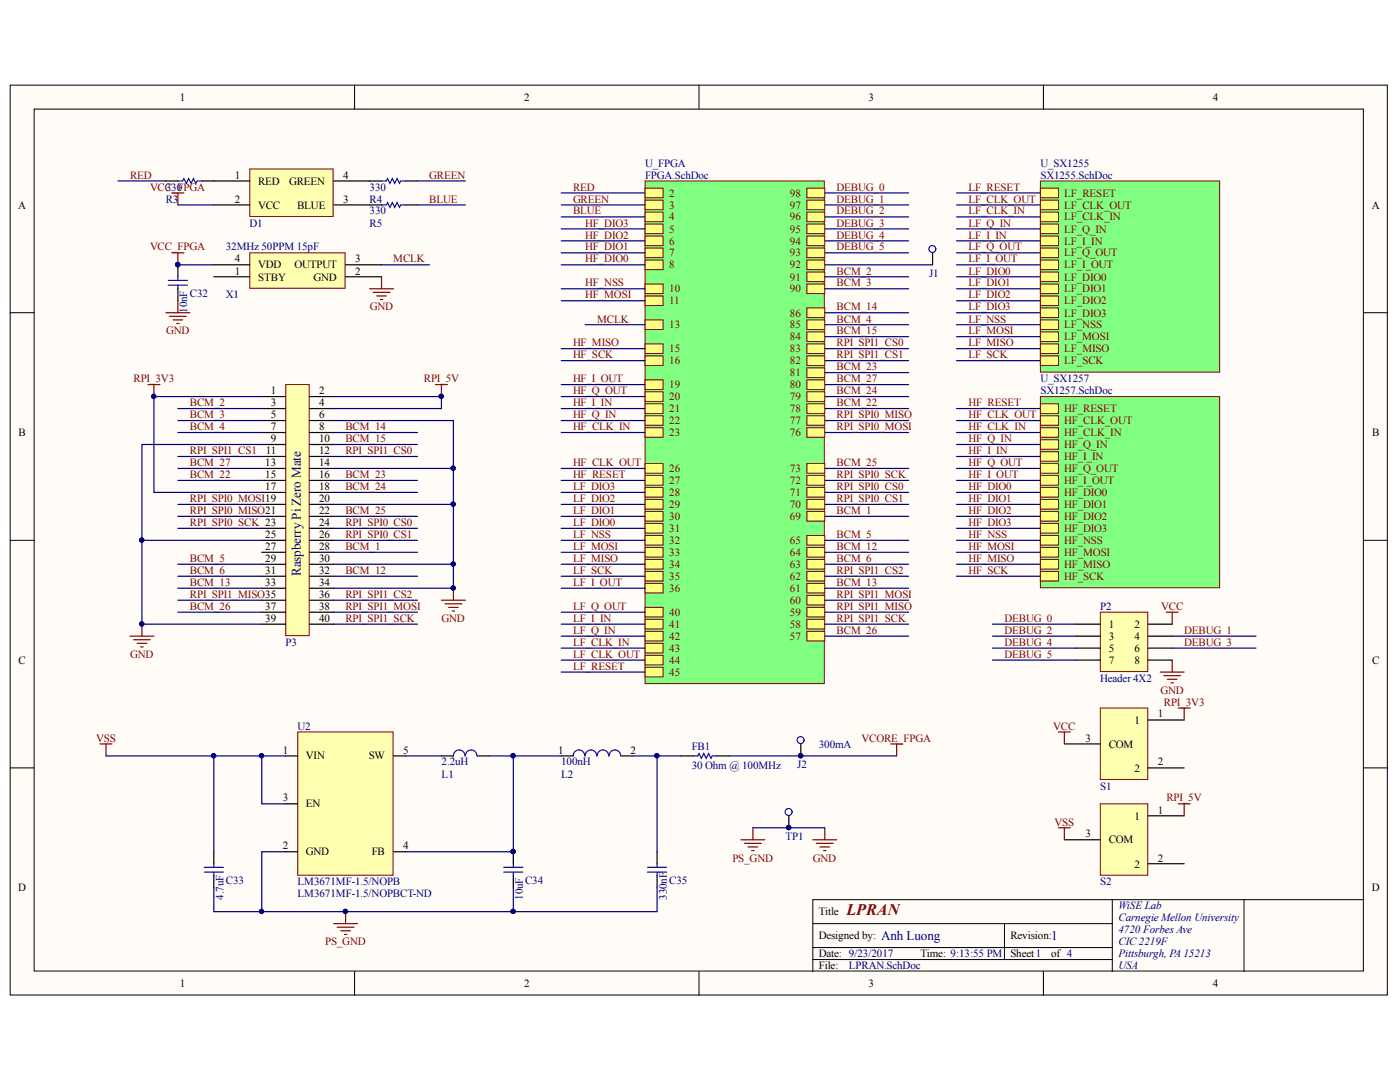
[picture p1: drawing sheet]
<svg xmlns="http://www.w3.org/2000/svg" width="279mm" height="216mm" viewBox="0 0 279 216" stroke-linecap="round" stroke-linejoin="round" font-family="sans-serif">
<defs><g id="words">
<text font-size="3.2" fill="#800000" x="168.9" y="182.7">LPRAN</text>
<g font-size="2.6" fill="#000080">
<text x="60.1" y="115" transform="rotate(-90 60.1 115)">Raspberry Pi Zero Mate</text>
<text x="175.8" y="187.6">Anh Luong</text>
<text x="209.8" y="187.6">1</text>
</g>
<g font-size="2.2">
<text x="35.9" y="20.1">1</text>
<text x="104.6" y="20.1">2</text>
<text x="173.3" y="20.1">3</text>
<text x="242.1" y="20.1">4</text>
<text x="46.9" y="35.7">1</text>
<text x="68.5" y="35.7">4</text>
<text x="3.6" y="41.6">A</text>
<text x="46.9" y="40.4">2</text>
<text x="51.5" y="36.9">RED</text>
<text x="51.5" y="41.6">VCC</text>
<text x="57.7" y="36.9">GREEN</text>
<text x="59.3" y="41.6">BLUE</text>
<text x="68.5" y="40.4">3</text>
<text x="273.8" y="41.6">A</text>
<text x="46.9" y="52.3">4</text>
<text x="51.5" y="53.5">VDD</text>
<text x="58.8" y="53.5">OUTPUT</text>
<text x="70.9" y="52.3">3</text>
<text x="46.9" y="54.8">1</text>
<text x="51.5" y="56">STBY</text>
<text x="62.6" y="56">GND</text>
<text x="70.9" y="54.8">2</text>
<text x="54" y="78.6">1</text>
<text x="54" y="81.1">3</text>
<text x="54" y="83.5">5</text>
<text x="63.7" y="78.6">2</text>
<text x="63.7" y="81.1">4</text>
<text x="63.7" y="83.5">6</text>
<text x="3.7" y="87">B</text>
<text x="54" y="85.8">7</text>
<text x="54" y="88.2">9</text>
<text x="63.7" y="85.8">8</text>
<text x="63.7" y="88.2">10</text>
<text x="273.9" y="87">B</text>
<text x="52.9" y="93">13</text>
<text x="52.9" y="95.4">15</text>
<text x="53" y="90.7">11</text>
<text x="63.7" y="90.7">12</text>
<text x="63.7" y="93">14</text>
<text x="63.7" y="95.4">16</text>
<text x="52.9" y="97.8">17</text>
<text x="63.7" y="97.8">18</text>
<text x="63.7" y="100.2">20</text>
<text x="52.9" y="107.3">25</text>
<text x="63.7" y="102.6">22</text>
<text x="63.7" y="104.9">24</text>
<text x="63.7" y="107.3">26</text>
<text x="52.9" y="109.8">27</text>
<text x="52.9" y="112.1">29</text>
<text x="63.7" y="109.8">28</text>
<text x="63.7" y="112.1">30</text>
<text x="52.9" y="114.5">31</text>
<text x="52.9" y="116.9">33</text>
<text x="63.7" y="114.5">32</text>
<text x="63.7" y="116.9">34</text>
<text x="63.7" y="119.3">36</text>
<text x="52.9" y="121.7">37</text>
<text x="52.9" y="124.1">39</text>
<text x="63.7" y="121.7">38</text>
<text x="63.7" y="124.1">40</text>
<text x="221.3" y="125.2">1</text>
<text x="226.4" y="125.2">2</text>
<text x="221.3" y="127.7">3</text>
<text x="221.3" y="130.1">5</text>
<text x="226.4" y="127.7">4</text>
<text x="226.4" y="130.1">6</text>
<text x="3.7" y="132.4">C</text>
<text x="221.3" y="132.4">7</text>
<text x="226.4" y="132.4">8</text>
<text x="273.9" y="132.4">C</text>
<text x="231.1" y="143.2">1</text>
<text x="216.6" y="148">3</text>
<text x="221.3" y="149.2">COM</text>
<text x="226.4" y="144.4">1</text>
<text x="56.4" y="150.4">1</text>
<text x="61.1" y="151.5">VIN</text>
<text x="73.6" y="151.5">SW</text>
<text x="80.4" y="150.4">5</text>
<text x="111.4" y="150.4">1</text>
<text x="125.9" y="150.4">2</text>
<text x="226.4" y="154">2</text>
<text x="231.1" y="152.7">2</text>
<text x="56.4" y="159.9">3</text>
<text x="61.1" y="161.1">EN</text>
<text x="216.6" y="167.1">3</text>
<text x="226.4" y="163.5">1</text>
<text x="231.1" y="162.4">1</text>
<text x="56.4" y="169.5">2</text>
<text x="61.1" y="170.6">GND</text>
<text x="74.2" y="170.6">FB</text>
<text x="80.4" y="169.5">4</text>
<text x="221.3" y="168.3">COM</text>
<text x="226.4" y="173.1">2</text>
<text x="231.1" y="171.9">2</text>
<text x="3.6" y="177.8">D</text>
<text x="273.8" y="177.8">D</text>
<text x="163.4" y="182.7">Title</text>
<text x="163.4" y="187.4">Designed by:</text>
<text x="163.4" y="191">Date: 9/23/2017</text>
<text x="183.7" y="191">Time: 9:13:55 PM</text>
<text x="201.6" y="187.4">Revision:</text>
<text x="201.6" y="191">Sheet1</text>
<text x="209.8" y="191">of 4</text>
<text x="35.9" y="196.9">1</text>
<text x="104.6" y="196.9">2</text>
<text x="163.4" y="193.4">File:</text>
<text x="173.3" y="196.9">3</text>
<text x="242.1" y="196.9">4</text>
</g>
<g font-size="2.2" fill="#800000">
<text x="26" y="35.7">RED</text>
<text x="85.7" y="35.7">GREEN</text>
<text x="29.9" y="38.1">VCC_FPGA</text>
<text x="85.7" y="40.4">BLUE</text>
<text x="114.4" y="40.4">GREEN</text>
<text x="114.4" y="38.1">RED</text>
<text x="133.6" y="39.2">2</text>
<text x="133.6" y="41.6">3</text>
<text x="157.7" y="39.2">98</text>
<text x="157.7" y="41.6">97</text>
<text x="167" y="38.1">DEBUG_0</text>
<text x="167" y="40.4">DEBUG_1</text>
<text x="193.3" y="38.1">LF_RESET</text>
<text x="193.3" y="40.4">LF_CLK_OUT</text>
<text x="212.4" y="39.2">LF_RESET</text>
<text x="212.4" y="41.6">LF_CLK_OUT</text>
<text x="114.4" y="42.8">BLUE</text>
<text x="116.8" y="47.6">HF_DIO2</text>
<text x="116.8" y="45.2">HF_DIO3</text>
<text x="133.6" y="44">4</text>
<text x="133.6" y="46.4">5</text>
<text x="157.7" y="44">96</text>
<text x="157.7" y="46.4">95</text>
<text x="167" y="42.8">DEBUG_2</text>
<text x="167" y="47.6">DEBUG_4</text>
<text x="167" y="45.2">DEBUG_3</text>
<text x="193.3" y="47.6">LF_I_IN</text>
<text x="193.3" y="45.2">LF_Q_IN</text>
<text x="193.3" y="42.8">LF_CLK_IN</text>
<text x="212.4" y="44">LF_CLK_IN</text>
<text x="212.4" y="46.4">LF_Q_IN</text>
<text x="29.9" y="50">VCC_FPGA</text>
<text x="78.5" y="52.3">MCLK</text>
<text x="116.8" y="50">HF_DIO1</text>
<text x="116.8" y="52.3">HF_DIO0</text>
<text x="133.6" y="48.8">6</text>
<text x="133.6" y="53.5">8</text>
<text x="133.6" y="51.2">7</text>
<text x="157.7" y="48.8">94</text>
<text x="157.7" y="51.2">93</text>
<text x="157.7" y="53.5">92</text>
<text x="167" y="50">DEBUG_5</text>
<text x="193.3" y="52.3">LF_I_OUT</text>
<text x="193.3" y="50">LF_Q_OUT</text>
<text x="212.4" y="48.8">LF_I_IN</text>
<text x="212.4" y="51.2">LF_Q_OUT</text>
<text x="212.4" y="53.5">LF_I_OUT</text>
<text x="116.8" y="57.2">HF_NSS</text>
<text x="116.8" y="59.5">HF_MOSI</text>
<text x="133.6" y="58.3">10</text>
<text x="157.7" y="56">91</text>
<text x="157.7" y="58.3">90</text>
<text x="167" y="54.8">BCM_2</text>
<text x="167" y="57.2">BCM_3</text>
<text x="193.3" y="54.8">LF_DIO0</text>
<text x="193.3" y="57.2">LF_DIO1</text>
<text x="193.3" y="59.5">LF_DIO2</text>
<text x="212.4" y="56">LF_DIO0</text>
<text x="212.4" y="58.3">LF_DIO1</text>
<text x="73.8" y="61.9">GND</text>
<text x="119.2" y="64.4">MCLK</text>
<text x="133.6" y="60.7">11</text>
<text x="133.6" y="65.5">13</text>
<text x="157.7" y="63.2">86</text>
<text x="157.7" y="65.5">85</text>
<text x="167" y="61.9">BCM_14</text>
<text x="167" y="64.4">BCM_4</text>
<text x="193.3" y="61.9">LF_DIO3</text>
<text x="193.3" y="64.4">LF_NSS</text>
<text x="212.4" y="60.7">LF_DIO2</text>
<text x="212.4" y="63.2">LF_DIO3</text>
<text x="212.4" y="65.5">LF_NSS</text>
<text x="33.2" y="66.7">GND</text>
<text x="114.4" y="69.1">HF_MISO</text>
<text x="114.4" y="71.5">HF_SCK</text>
<text x="133.6" y="70.3">15</text>
<text x="157.7" y="67.9">84</text>
<text x="157.7" y="70.3">83</text>
<text x="167" y="71.5">RPI_SPI1_CS1</text>
<text x="167" y="69.1">RPI_SPI1_CS0</text>
<text x="167" y="66.7">BCM_15</text>
<text x="193.3" y="69.1">LF_MISO</text>
<text x="193.3" y="71.5">LF_SCK</text>
<text x="193.3" y="66.7">LF_MOSI</text>
<text x="212.4" y="67.9">LF_MOSI</text>
<text x="212.4" y="70.3">LF_MISO</text>
<text x="26.6" y="76.3">RPI_3V3</text>
<text x="84.6" y="76.3">RPI_5V</text>
<text x="114.4" y="76.3">HF_I_OUT</text>
<text x="133.6" y="77.5">19</text>
<text x="133.6" y="72.7">16</text>
<text x="157.7" y="75.1">81</text>
<text x="157.7" y="77.5">80</text>
<text x="157.7" y="72.7">82</text>
<text x="167" y="76.3">BCM_27</text>
<text x="167" y="73.9">BCM_23</text>
<text x="212.4" y="72.7">LF_SCK</text>
<text x="37.9" y="81.1">BCM_2</text>
<text x="37.9" y="83.5">BCM_3</text>
<text x="114.4" y="78.6">HF_Q_OUT</text>
<text x="114.4" y="81.1">HF_I_IN</text>
<text x="114.4" y="83.5">HF_Q_IN</text>
<text x="133.6" y="79.8">20</text>
<text x="133.6" y="82.3">21</text>
<text x="157.7" y="79.8">79</text>
<text x="157.7" y="82.3">78</text>
<text x="167" y="81.1">BCM_22</text>
<text x="167" y="78.6">BCM_24</text>
<text x="167" y="83.5">RPI_SPI0_MISO</text>
<text x="193.3" y="81.1">HF_RESET</text>
<text x="193.3" y="83.5">HF_CLK_OUT</text>
<text x="212.4" y="82.3">HF_RESET</text>
<text x="37.9" y="85.8">BCM_4</text>
<text x="68.9" y="85.8">BCM_14</text>
<text x="68.9" y="88.2">BCM_15</text>
<text x="114.4" y="85.8">HF_CLK_IN</text>
<text x="133.6" y="84.6">22</text>
<text x="133.6" y="87">23</text>
<text x="157.7" y="84.6">77</text>
<text x="157.7" y="87">76</text>
<text x="167" y="85.8">RPI_SPI0_MOSI</text>
<text x="193.3" y="88.2">HF_Q_IN</text>
<text x="193.3" y="85.8">HF_CLK_IN</text>
<text x="212.4" y="84.6">HF_CLK_OUT</text>
<text x="212.4" y="87">HF_CLK_IN</text>
<text x="212.4" y="89.4">HF_Q_IN</text>
<text x="37.9" y="90.7">RPI_SPI1_CS1</text>
<text x="37.9" y="93">BCM_27</text>
<text x="37.9" y="95.4">BCM_22</text>
<text x="68.9" y="90.7">RPI_SPI1_CS0</text>
<text x="68.9" y="95.4">BCM_23</text>
<text x="114.4" y="93">HF_CLK_OUT</text>
<text x="114.4" y="95.4">HF_RESET</text>
<text x="133.6" y="94.2">26</text>
<text x="157.7" y="94.2">73</text>
<text x="167" y="93">BCM_25</text>
<text x="167" y="95.4">RPI_SPI0_SCK</text>
<text x="193.3" y="95.4">HF_I_OUT</text>
<text x="193.3" y="93">HF_Q_OUT</text>
<text x="193.3" y="90.7">HF_I_IN</text>
<text x="212.4" y="91.8">HF_I_IN</text>
<text x="212.4" y="94.2">HF_Q_OUT</text>
<text x="37.9" y="100.2">RPI_SPI0_MOSI19</text>
<text x="68.9" y="97.8">BCM_24</text>
<text x="114.4" y="97.8">LF_DIO3</text>
<text x="114.4" y="100.2">LF_DIO2</text>
<text x="133.6" y="101.4">29</text>
<text x="133.6" y="99">28</text>
<text x="133.6" y="96.6">27</text>
<text x="157.7" y="101.4">70</text>
<text x="157.7" y="99">71</text>
<text x="157.7" y="96.6">72</text>
<text x="167" y="100.2">RPI_SPI0_CS1</text>
<text x="167" y="97.8">RPI_SPI0_CS0</text>
<text x="193.3" y="97.8">HF_DIO0</text>
<text x="193.3" y="100.2">HF_DIO1</text>
<text x="212.4" y="96.6">HF_I_OUT</text>
<text x="212.4" y="99">HF_DIO0</text>
<text x="212.4" y="101.4">HF_DIO1</text>
<text x="37.9" y="102.6">RPI_SPI0_MISO21</text>
<text x="37.9" y="104.9">RPI_SPI0_SCK 23</text>
<text x="68.9" y="104.9">RPI_SPI0_CS0</text>
<text x="68.9" y="107.3">RPI_SPI0_CS1</text>
<text x="68.9" y="102.6">BCM_25</text>
<text x="114.4" y="107.3">LF_NSS</text>
<text x="114.4" y="104.9">LF_DIO0</text>
<text x="114.4" y="102.6">LF_DIO1</text>
<text x="133.6" y="106.1">31</text>
<text x="133.6" y="103.8">30</text>
<text x="157.7" y="103.8">69</text>
<text x="167" y="107.3">BCM_5</text>
<text x="167" y="102.6">BCM_1</text>
<text x="193.3" y="102.6">HF_DIO2</text>
<text x="193.3" y="104.9">HF_DIO3</text>
<text x="193.3" y="107.3">HF_NSS</text>
<text x="212.4" y="103.8">HF_DIO2</text>
<text x="212.4" y="106.1">HF_DIO3</text>
<text x="37.9" y="112.1">BCM_5</text>
<text x="68.9" y="109.8">BCM_1</text>
<text x="114.4" y="109.8">LF_MOSI</text>
<text x="114.4" y="112.1">LF_MISO</text>
<text x="133.6" y="113.3">34</text>
<text x="133.6" y="110.9">33</text>
<text x="133.6" y="108.6">32</text>
<text x="157.7" y="113.3">63</text>
<text x="157.7" y="110.9">64</text>
<text x="157.7" y="108.6">65</text>
<text x="167" y="112.1">BCM_6</text>
<text x="167" y="109.8">BCM_12</text>
<text x="193.3" y="112.1">HF_MISO</text>
<text x="193.3" y="109.8">HF_MOSI</text>
<text x="212.4" y="108.6">HF_NSS</text>
<text x="212.4" y="110.9">HF_MOSI</text>
<text x="212.4" y="113.3">HF_MISO</text>
<text x="37.9" y="119.3">RPI_SPI1_MISO35</text>
<text x="37.9" y="114.5">BCM_6</text>
<text x="37.9" y="116.9">BCM_13</text>
<text x="68.9" y="119.3">RPI_SPI1_CS2</text>
<text x="68.9" y="114.5">BCM_12</text>
<text x="114.4" y="116.9">LF_I_OUT</text>
<text x="114.4" y="114.5">LF_SCK</text>
<text x="133.6" y="118.1">36</text>
<text x="133.6" y="115.7">35</text>
<text x="157.7" y="118.1">61</text>
<text x="157.7" y="115.7">62</text>
<text x="167" y="116.9">BCM_13</text>
<text x="167" y="114.5">RPI_SPI1_CS2</text>
<text x="167" y="119.3">RPI_SPI1_MOSI</text>
<text x="193.3" y="114.5">HF_SCK</text>
<text x="212.4" y="115.7">HF_SCK</text>
<text x="37.9" y="121.7">BCM_26</text>
<text x="68.9" y="121.7">RPI_SPI1_MOSI</text>
<text x="68.9" y="124.1">RPI_SPI1_SCK</text>
<text x="88.1" y="124.1">GND</text>
<text x="114.4" y="121.7">LF_Q_OUT</text>
<text x="114.4" y="124.1">LF_I_IN</text>
<text x="133.6" y="125.2">41</text>
<text x="133.6" y="122.9">40</text>
<text x="157.7" y="125.2">58</text>
<text x="157.7" y="122.9">59</text>
<text x="157.7" y="120.5">60</text>
<text x="167" y="124.1">RPI_SPI1_SCK</text>
<text x="167" y="121.7">RPI_SPI1_MISO</text>
<text x="200.5" y="124.1">DEBUG_0</text>
<text x="231.8" y="121.7">VCC</text>
<text x="26" y="131.2">GND</text>
<text x="114.4" y="126.5">LF_Q_IN</text>
<text x="114.4" y="131.2">LF_CLK_OUT</text>
<text x="114.4" y="128.9">LF_CLK_IN</text>
<text x="133.6" y="130.1">43</text>
<text x="133.6" y="127.7">42</text>
<text x="157.7" y="127.7">57</text>
<text x="167" y="126.5">BCM_26</text>
<text x="200.5" y="131.2">DEBUG_5</text>
<text x="200.5" y="128.9">DEBUG_4</text>
<text x="200.5" y="126.5">DEBUG_2</text>
<text x="236.3" y="128.9">DEBUG_3</text>
<text x="236.3" y="126.5">DEBUG_1</text>
<text x="114.4" y="133.6">LF_RESET</text>
<text x="133.6" y="134.8">45</text>
<text x="133.6" y="132.4">44</text>
<text x="231.6" y="138.4">GND</text>
<text x="232.3" y="140.8">RPI_3V3</text>
<text x="19.2" y="148">VSS</text>
<text x="172" y="148">VCORE_FPGA</text>
<text x="210.2" y="145.6">VCC</text>
<text x="232.8" y="159.9">RPI_5V</text>
<text x="210.4" y="164.7">VSS</text>
<text x="146.2" y="171.9">PS_GND</text>
<text x="162.2" y="171.9">GND</text>
<text x="64.9" y="188.6">PS_GND</text>
</g>
<g font-size="2.2" fill="#000080">
<text x="128.7" y="33.2">U_FPGA</text>
<text x="128.7" y="35.7">FPGA.SchDoc</text>
<text x="207.6" y="33.2">U_SX1255</text>
<text x="207.6" y="35.7">SX1255.SchDoc</text>
<text x="33.1" y="38.1">330</text>
<text x="33.1" y="40.4">R3</text>
<text x="73.8" y="38.1">330</text>
<text x="73.8" y="40.4">R4</text>
<text x="49.8" y="45.2">D1</text>
<text x="73.8" y="42.8">330</text>
<text x="73.8" y="45.2">R5</text>
<text x="45.1" y="50">32MHz 50PPM 15pF</text>
<text x="37.9" y="59.3">C32</text>
<text x="45.1" y="59.5">X1</text>
<text x="185.4" y="55.2">J1</text>
<text x="37.4" y="62.4" transform="rotate(-90 37.4 62.4)">10nF</text>
<text x="207.6" y="76.3">U_SX1257</text>
<text x="207.6" y="78.6">SX1257.SchDoc</text>
<text x="219.6" y="121.7">P2</text>
<text x="57" y="128.9">P3</text>
<text x="219.6" y="136.1">Header 4X2</text>
<text x="59.4" y="145.6">U2</text>
<text x="138" y="149.7">FB1</text>
<text x="163.4" y="149.2">300mA</text>
<text x="88.1" y="152.7">2.2uH</text>
<text x="88.1" y="155.2">L1</text>
<text x="112" y="152.7">100nH</text>
<text x="112" y="155.2">L2</text>
<text x="138" y="153.5">30 Ohm @ 100MHz</text>
<text x="159.1" y="153.2">J2</text>
<text x="219.6" y="157.5">S1</text>
<text x="156.7" y="167.6">TP1</text>
<text x="44.6" y="179.5" transform="rotate(-90 44.6 179.5)">4.7uF</text>
<text x="45.1" y="176.4">C33</text>
<text x="59.4" y="179">LM3671MF-1.5/NOPBCT-ND</text>
<text x="59.4" y="176.7">LM3671MF-1.5/NOPB</text>
<text x="104.4" y="179.5" transform="rotate(-90 104.4 179.5)">10uF</text>
<text x="104.8" y="176.4">C34</text>
<text x="133" y="179.5" transform="rotate(-90 133 179.5)">330nF</text>
<text x="133.6" y="176.4">C35</text>
<text x="219.6" y="176.7">S2</text>
<text x="223.2" y="181.5">WiSE Lab</text>
<text x="223.2" y="183.8">Carnegie Mellon University</text>
<text x="223.2" y="186.2">4720 Forbes Ave</text>
<text x="223.2" y="188.6">CIC 2219F</text>
<text x="223.2" y="191">Pittsburgh, PA15213</text>
<text x="169.4" y="193.4">LPRAN.SchDoc</text>
<text x="223.2" y="193.4">USA</text>
</g>
</g></defs>
<g fill="#fffcf8" stroke="#000" stroke-width=".2">
<path d="M2 17h274.9v181.5h-274.9z"/>
<path d="M6.8 21.8h265.3v172h-265.3z"/>
</g>
<g fill="none" stroke="#000" stroke-width=".2">
<path d="M70.8 17v4.8M139.5 17v4.8M208.2 17v4.8M2 62.4h4.8M272.2 62.4h4.8M2 107.8h4.8M272.2 107.8h4.8M2 153.2h4.8M272.2 153.2h4.8M222 179.5v14.4M248.3 179.5h-86.1v14.4M272.2 179.5h-23.9v14.4"/>
<path d="M70.8 193.9v4.7M139.5 193.9v4.7M162.2 184.3h59.8M162.2 191.5h59.8M162.2 189.1h59.8M200.5 184.3v7.2M208.2 193.9v4.7"/>
</g>
<g fill="none" stroke="#00f" stroke-width=".24">
<path d="M92.8 150.8a1.15 1.15 0 0 0-1.2-1.2 1.15 1.15 0 0 0-1.1 1.2M95.2 150.8a1.15 1.15 0 0 0-1.2-1.2 1.15 1.15 0 0 0-1.1 1.2M138.3 150.8h1l.2-.4 .5 .9 .5-.9 .4 .9 .5-.9 .5 .9 .2-.5h1M40.8 173.1h3.8M40.8 174h3.8M42.7 172.3v.8M42.7 174v.7M100.5 173.1h3.9M100.5 174h3.9M102.4 172.3v.8M102.4 174v.7M129.2 173.1h3.8"/>
<path d="M129.2 174h3.8M131.1 172.3v.8M131.1 174v.7"/>
<circle cx="159.8" cy="147.7" r=".69"/>
</g>
<path d="M88.1 150.8h2.4M95.3 150.8h2.4M135.9 150.8h2.4M143.1 150.8h2.4M159.8 148.4v2.4M42.7 170v2.3M42.7 174.7v2.4M102.4 170v2.3M102.4 174.7v2.4M131.1 170v2.3M131.1 174.7v2.4" fill="none" stroke="#000" stroke-width=".24"/>
<path d="M66.6 184.3h4.8M67.3 185h3.3M68 185.7h1.9M68.7 186.4h.5M69 181.9v2.4" fill="none" stroke="#800000" stroke-width=".24"/>
<g fill="#000080" stroke="#000080" stroke-width=".2">
<circle cx="68.9" cy="181.9" r=".43"/>
<circle cx="102.4" cy="169.9" r=".43"/>
<circle cx="159.8" cy="150.8" r=".43"/>
</g>
<path d="M57 76.7h4.7v50.1h-4.7z" fill="#ffffb0" stroke="#800000" stroke-width=".2"/>
<g fill="none" stroke="#000" stroke-width=".24">
<path d="M52.2 79.1h4.8M61.8 79.1h4.8M52.2 81.5h4.8M52.2 83.9h4.8M52.2 86.3h4.8M52.2 88.7h4.8M52.2 91.1h4.8M52.2 93.5h4.8M52.2 95.9h4.8M52.2 98.3h4.8M61.8 81.5h4.8M61.8 83.9h4.8"/>
<path d="M61.8 86.3h4.8M61.8 88.7h4.8M61.8 91.1h4.8M61.8 93.5h4.8M61.8 95.9h4.8M61.8 98.3h4.8M52.2 100.6h4.8M52.2 103h4.8M52.2 105.4h4.8M52.2 107.8h4.8M52.2 110.2h4.8M52.2 112.6h4.8"/>
<path d="M52.2 115h4.8M52.2 117.4h4.8M52.2 119.8h4.8M61.8 100.6h4.8M61.8 103h4.8M61.8 105.4h4.8M61.8 107.8h4.8M61.8 110.2h4.8M61.8 112.6h4.8M61.8 115h4.8M61.8 117.4h4.8M61.8 119.8h4.8"/>
<path d="M52.2 122.2h4.8M52.2 124.5h4.8M61.8 122.2h4.8M61.8 124.5h4.8"/>
</g>
<path d="M177.8 148.4h2.3M178.9 148.4v2.4" fill="none" stroke="#800000" stroke-width=".24"/>
<path d="M59.4 146.1h19v28.5h-19z" fill="#ffffb0" stroke="#800000" stroke-width=".2"/>
<path d="M57 150.8h2.4M78.5 150.8h2.4M57 170h2.4M57 160.4h2.4M78.5 170h2.4" fill="none" stroke="#000" stroke-width=".24"/>
<path d="M128.7 36.1h35.8v100.3h-35.8z" fill="#80ff80" stroke="#800000" stroke-width=".2"/>
<path d="M161 37.5h3.6v2h-3.6z" fill-rule="evenodd" fill="#ffff80"/>
<path d="M161 37.5h3.6v2h-3.6z" fill="none" stroke="#800000" stroke-width=".2"/>
<path d="M161 39.9h3.6v1.9h-3.6z" fill-rule="evenodd" fill="#ffff80"/>
<path d="M161 39.9h3.6v1.9h-3.6z" fill="none" stroke="#800000" stroke-width=".2"/>
<path d="M161 42.3h3.6v1.9h-3.6z" fill-rule="evenodd" fill="#ffff80"/>
<path d="M161 42.3h3.6v1.9h-3.6z" fill="none" stroke="#800000" stroke-width=".2"/>
<path d="M161 44.7h3.6v1.9h-3.6z" fill-rule="evenodd" fill="#ffff80"/>
<path d="M161 44.7h3.6v1.9h-3.6z" fill="none" stroke="#800000" stroke-width=".2"/>
<path d="M161 47.1h3.6v1.9h-3.6z" fill-rule="evenodd" fill="#ffff80"/>
<path d="M161 47.1h3.6v1.9h-3.6z" fill="none" stroke="#800000" stroke-width=".2"/>
<path d="M161 49.5h3.6v1.9h-3.6z" fill-rule="evenodd" fill="#ffff80"/>
<path d="M161 49.5h3.6v1.9h-3.6z" fill="none" stroke="#800000" stroke-width=".2"/>
<path d="M161 51.9h3.6v1.9h-3.6z" fill-rule="evenodd" fill="#ffff80"/>
<path d="M161 51.9h3.6v1.9h-3.6z" fill="none" stroke="#800000" stroke-width=".2"/>
<path d="M161 54.3h3.6v1.9h-3.6z" fill-rule="evenodd" fill="#ffff80"/>
<path d="M161 54.3h3.6v1.9h-3.6z" fill="none" stroke="#800000" stroke-width=".2"/>
<path d="M161 56.7h3.6v1.9h-3.6z" fill-rule="evenodd" fill="#ffff80"/>
<path d="M161 56.7h3.6v1.9h-3.6z" fill="none" stroke="#800000" stroke-width=".2"/>
<path d="M161 61.4h3.6v2h-3.6z" fill-rule="evenodd" fill="#ffff80"/>
<path d="M161 61.4h3.6v2h-3.6z" fill="none" stroke="#800000" stroke-width=".2"/>
<path d="M161 63.8h3.6v1.9h-3.6z" fill-rule="evenodd" fill="#ffff80"/>
<path d="M161 63.8h3.6v1.9h-3.6z" fill="none" stroke="#800000" stroke-width=".2"/>
<path d="M161 66.2h3.6v1.9h-3.6z" fill-rule="evenodd" fill="#ffff80"/>
<path d="M161 66.2h3.6v1.9h-3.6z" fill="none" stroke="#800000" stroke-width=".2"/>
<path d="M161 68.6h3.6v1.9h-3.6z" fill-rule="evenodd" fill="#ffff80"/>
<path d="M161 68.6h3.6v1.9h-3.6z" fill="none" stroke="#800000" stroke-width=".2"/>
<path d="M128.7 133.1h3.6v2h-3.6z" fill-rule="evenodd" fill="#ffff80"/>
<path d="M128.7 133.1h3.6v2h-3.6z" fill="none" stroke="#800000" stroke-width=".2"/>
<path d="M128.7 130.8h3.6v1.9h-3.6z" fill-rule="evenodd" fill="#ffff80"/>
<path d="M128.7 130.8h3.6v1.9h-3.6z" fill="none" stroke="#800000" stroke-width=".2"/>
<path d="M128.7 128.4h3.6v1.9h-3.6z" fill-rule="evenodd" fill="#ffff80"/>
<path d="M128.7 128.4h3.6v1.9h-3.6z" fill="none" stroke="#800000" stroke-width=".2"/>
<path d="M128.7 126h3.6v1.9h-3.6z" fill-rule="evenodd" fill="#ffff80"/>
<path d="M128.7 126h3.6v1.9h-3.6z" fill="none" stroke="#800000" stroke-width=".2"/>
<path d="M128.7 123.6h3.6v1.9h-3.6z" fill-rule="evenodd" fill="#ffff80"/>
<path d="M128.7 123.6h3.6v1.9h-3.6z" fill="none" stroke="#800000" stroke-width=".2"/>
<path d="M128.7 121.2h3.6v1.9h-3.6z" fill-rule="evenodd" fill="#ffff80"/>
<path d="M128.7 121.2h3.6v1.9h-3.6z" fill="none" stroke="#800000" stroke-width=".2"/>
<path d="M128.7 116.4h3.6v1.9h-3.6z" fill-rule="evenodd" fill="#ffff80"/>
<path d="M128.7 116.4h3.6v1.9h-3.6z" fill="none" stroke="#800000" stroke-width=".2"/>
<path d="M128.7 114h3.6v1.9h-3.6z" fill-rule="evenodd" fill="#ffff80"/>
<path d="M128.7 114h3.6v1.9h-3.6z" fill="none" stroke="#800000" stroke-width=".2"/>
<path d="M128.7 111.6h3.6v2h-3.6z" fill-rule="evenodd" fill="#ffff80"/>
<path d="M128.7 111.6h3.6v2h-3.6z" fill="none" stroke="#800000" stroke-width=".2"/>
<path d="M128.7 109.2h3.6v2h-3.6z" fill-rule="evenodd" fill="#ffff80"/>
<path d="M128.7 109.2h3.6v2h-3.6z" fill="none" stroke="#800000" stroke-width=".2"/>
<path d="M128.7 106.9h3.6v1.9h-3.6z" fill-rule="evenodd" fill="#ffff80"/>
<path d="M128.7 106.9h3.6v1.9h-3.6z" fill="none" stroke="#800000" stroke-width=".2"/>
<path d="M128.7 104.5h3.6v1.9h-3.6z" fill-rule="evenodd" fill="#ffff80"/>
<path d="M128.7 104.5h3.6v1.9h-3.6z" fill="none" stroke="#800000" stroke-width=".2"/>
<path d="M128.7 102.1h3.6v1.9h-3.6z" fill-rule="evenodd" fill="#ffff80"/>
<path d="M128.7 102.1h3.6v1.9h-3.6z" fill="none" stroke="#800000" stroke-width=".2"/>
<path d="M128.7 99.7h3.6v1.9h-3.6z" fill-rule="evenodd" fill="#ffff80"/>
<path d="M128.7 99.7h3.6v1.9h-3.6z" fill="none" stroke="#800000" stroke-width=".2"/>
<path d="M128.7 97.3h3.6v1.9h-3.6z" fill-rule="evenodd" fill="#ffff80"/>
<path d="M128.7 97.3h3.6v1.9h-3.6z" fill="none" stroke="#800000" stroke-width=".2"/>
<path d="M128.7 94.9h3.6v1.9h-3.6z" fill-rule="evenodd" fill="#ffff80"/>
<path d="M128.7 94.9h3.6v1.9h-3.6z" fill="none" stroke="#800000" stroke-width=".2"/>
<path d="M128.7 92.5h3.6v1.9h-3.6z" fill-rule="evenodd" fill="#ffff80"/>
<path d="M128.7 92.5h3.6v1.9h-3.6z" fill="none" stroke="#800000" stroke-width=".2"/>
<path d="M128.7 83h3.6v1.9h-3.6z" fill-rule="evenodd" fill="#ffff80"/>
<path d="M128.7 83h3.6v1.9h-3.6z" fill="none" stroke="#800000" stroke-width=".2"/>
<path d="M128.7 78.2h3.6v1.9h-3.6z" fill-rule="evenodd" fill="#ffff80"/>
<path d="M128.7 78.2h3.6v1.9h-3.6z" fill="none" stroke="#800000" stroke-width=".2"/>
<path d="M128.7 75.8h3.6v1.9h-3.6z" fill-rule="evenodd" fill="#ffff80"/>
<path d="M128.7 75.8h3.6v1.9h-3.6z" fill="none" stroke="#800000" stroke-width=".2"/>
<path d="M128.7 71h3.6v1.9h-3.6z" fill-rule="evenodd" fill="#ffff80"/>
<path d="M128.7 71h3.6v1.9h-3.6z" fill="none" stroke="#800000" stroke-width=".2"/>
<path d="M128.7 68.6h3.6v1.9h-3.6z" fill-rule="evenodd" fill="#ffff80"/>
<path d="M128.7 68.6h3.6v1.9h-3.6z" fill="none" stroke="#800000" stroke-width=".2"/>
<path d="M128.7 56.7h3.6v1.9h-3.6z" fill-rule="evenodd" fill="#ffff80"/>
<path d="M128.7 56.7h3.6v1.9h-3.6z" fill="none" stroke="#800000" stroke-width=".2"/>
<path d="M128.7 47.1h3.6v1.9h-3.6z" fill-rule="evenodd" fill="#ffff80"/>
<path d="M128.7 47.1h3.6v1.9h-3.6z" fill="none" stroke="#800000" stroke-width=".2"/>
<path d="M128.7 42.3h3.6v1.9h-3.6z" fill-rule="evenodd" fill="#ffff80"/>
<path d="M128.7 42.3h3.6v1.9h-3.6z" fill="none" stroke="#800000" stroke-width=".2"/>
<path d="M128.7 37.5h3.6v2h-3.6z" fill-rule="evenodd" fill="#ffff80"/>
<path d="M128.7 37.5h3.6v2h-3.6z" fill="none" stroke="#800000" stroke-width=".2"/>
<path d="M128.7 85.3h3.6v2h-3.6z" fill-rule="evenodd" fill="#ffff80"/>
<path d="M128.7 85.3h3.6v2h-3.6z" fill="none" stroke="#800000" stroke-width=".2"/>
<path d="M128.7 80.6h3.6v1.9h-3.6z" fill-rule="evenodd" fill="#ffff80"/>
<path d="M128.7 80.6h3.6v1.9h-3.6z" fill="none" stroke="#800000" stroke-width=".2"/>
<path d="M128.7 59.1h3.6v1.9h-3.6z" fill-rule="evenodd" fill="#ffff80"/>
<path d="M128.7 59.1h3.6v1.9h-3.6z" fill="none" stroke="#800000" stroke-width=".2"/>
<path d="M161 92.5h3.6v1.9h-3.6z" fill-rule="evenodd" fill="#ffff80"/>
<path d="M161 92.5h3.6v1.9h-3.6z" fill="none" stroke="#800000" stroke-width=".2"/>
<path d="M161 126h3.6v1.9h-3.6z" fill-rule="evenodd" fill="#ffff80"/>
<path d="M161 126h3.6v1.9h-3.6z" fill="none" stroke="#800000" stroke-width=".2"/>
<path d="M161 123.6h3.6v1.9h-3.6z" fill-rule="evenodd" fill="#ffff80"/>
<path d="M161 123.6h3.6v1.9h-3.6z" fill="none" stroke="#800000" stroke-width=".2"/>
<path d="M161 121.2h3.6v1.9h-3.6z" fill-rule="evenodd" fill="#ffff80"/>
<path d="M161 121.2h3.6v1.9h-3.6z" fill="none" stroke="#800000" stroke-width=".2"/>
<path d="M161 116.4h3.6v1.9h-3.6z" fill-rule="evenodd" fill="#ffff80"/>
<path d="M161 116.4h3.6v1.9h-3.6z" fill="none" stroke="#800000" stroke-width=".2"/>
<path d="M161 111.6h3.6v2h-3.6z" fill-rule="evenodd" fill="#ffff80"/>
<path d="M161 111.6h3.6v2h-3.6z" fill="none" stroke="#800000" stroke-width=".2"/>
<path d="M161 114h3.6v1.9h-3.6z" fill-rule="evenodd" fill="#ffff80"/>
<path d="M161 114h3.6v1.9h-3.6z" fill="none" stroke="#800000" stroke-width=".2"/>
<path d="M161 109.2h3.6v2h-3.6z" fill-rule="evenodd" fill="#ffff80"/>
<path d="M161 109.2h3.6v2h-3.6z" fill="none" stroke="#800000" stroke-width=".2"/>
<path d="M161 106.9h3.6v1.9h-3.6z" fill-rule="evenodd" fill="#ffff80"/>
<path d="M161 106.9h3.6v1.9h-3.6z" fill="none" stroke="#800000" stroke-width=".2"/>
<path d="M161 99.7h3.6v1.9h-3.6z" fill-rule="evenodd" fill="#ffff80"/>
<path d="M161 99.7h3.6v1.9h-3.6z" fill="none" stroke="#800000" stroke-width=".2"/>
<path d="M161 97.3h3.6v1.9h-3.6z" fill-rule="evenodd" fill="#ffff80"/>
<path d="M161 97.3h3.6v1.9h-3.6z" fill="none" stroke="#800000" stroke-width=".2"/>
<path d="M128.7 51.9h3.6v1.9h-3.6z" fill-rule="evenodd" fill="#ffff80"/>
<path d="M128.7 51.9h3.6v1.9h-3.6z" fill="none" stroke="#800000" stroke-width=".2"/>
<path d="M128.7 49.5h3.6v1.9h-3.6z" fill-rule="evenodd" fill="#ffff80"/>
<path d="M128.7 49.5h3.6v1.9h-3.6z" fill="none" stroke="#800000" stroke-width=".2"/>
<path d="M128.7 44.7h3.6v1.9h-3.6z" fill-rule="evenodd" fill="#ffff80"/>
<path d="M128.7 44.7h3.6v1.9h-3.6z" fill="none" stroke="#800000" stroke-width=".2"/>
<path d="M128.7 39.9h3.6v1.9h-3.6z" fill-rule="evenodd" fill="#ffff80"/>
<path d="M128.7 39.9h3.6v1.9h-3.6z" fill="none" stroke="#800000" stroke-width=".2"/>
<path d="M128.7 63.8h3.6v1.9h-3.6z" fill-rule="evenodd" fill="#ffff80"/>
<path d="M128.7 63.8h3.6v1.9h-3.6z" fill="none" stroke="#800000" stroke-width=".2"/>
<path d="M161 102.1h3.6v1.9h-3.6z" fill-rule="evenodd" fill="#ffff80"/>
<path d="M161 102.1h3.6v1.9h-3.6z" fill="none" stroke="#800000" stroke-width=".2"/>
<path d="M161 118.8h3.6v1.9h-3.6z" fill-rule="evenodd" fill="#ffff80"/>
<path d="M161 118.8h3.6v1.9h-3.6z" fill="none" stroke="#800000" stroke-width=".2"/>
<path d="M161 94.9h3.6v1.9h-3.6z" fill-rule="evenodd" fill="#ffff80"/>
<path d="M161 94.9h3.6v1.9h-3.6z" fill="none" stroke="#800000" stroke-width=".2"/>
<path d="M161 73.4h3.6v1.9h-3.6z" fill-rule="evenodd" fill="#ffff80"/>
<path d="M161 73.4h3.6v1.9h-3.6z" fill="none" stroke="#800000" stroke-width=".2"/>
<path d="M161 75.8h3.6v1.9h-3.6z" fill-rule="evenodd" fill="#ffff80"/>
<path d="M161 75.8h3.6v1.9h-3.6z" fill="none" stroke="#800000" stroke-width=".2"/>
<path d="M161 78.2h3.6v1.9h-3.6z" fill-rule="evenodd" fill="#ffff80"/>
<path d="M161 78.2h3.6v1.9h-3.6z" fill="none" stroke="#800000" stroke-width=".2"/>
<path d="M161 80.6h3.6v1.9h-3.6z" fill-rule="evenodd" fill="#ffff80"/>
<path d="M161 80.6h3.6v1.9h-3.6z" fill="none" stroke="#800000" stroke-width=".2"/>
<path d="M161 83h3.6v1.9h-3.6z" fill-rule="evenodd" fill="#ffff80"/>
<path d="M161 83h3.6v1.9h-3.6z" fill="none" stroke="#800000" stroke-width=".2"/>
<path d="M161 85.3h3.6v2h-3.6z" fill-rule="evenodd" fill="#ffff80"/>
<path d="M161 85.3h3.6v2h-3.6z" fill="none" stroke="#800000" stroke-width=".2"/>
<path d="M161 71h3.6v1.9h-3.6z" fill-rule="evenodd" fill="#ffff80"/>
<path d="M161 71h3.6v1.9h-3.6z" fill="none" stroke="#800000" stroke-width=".2"/>
<path d="M49.8 50.5h19.1v7h-19.1z" fill="#ffffb0" stroke="#800000" stroke-width=".2"/>
<path d="M35.5 52.8v2.4M35.5 57.6v2.4M42.7 55.2h7.1M42.7 52.8h7.1M69 55.2h7.1M69 52.8h7.1" fill="none" stroke="#000" stroke-width=".24"/>
<g fill="none" stroke="#800000" stroke-width=".24">
<path d="M34.3 50.5h2.4M35.5 50.5v2.3M73.8 57.6h4.7M74.5 58.3h3.3M75.2 59.1h1.9M75.9 59.8h.5M76.1 55.2v2.4M33.1 62.4h4.8M33.8 63.1h3.4M34.5 63.8h2M35.3 64.6h.4M35.5 60v2.4"/>
<path d="M88.1 119.8h4.8M90.5 117.4v2.4M25.9 126.9h4.8M26.7 127.7h3.3M27.4 128.4h1.9M28.1 129.1h.5M28.3 124.5v2.4M88.8 120.5h3.4M89.5 121.2h1.9M90.2 121.9h.5M20 148.4h2.4M21.2 148.4v2.4"/>
<path d="M147.9 167.6h4.7M148.6 168.3h3.3M149.3 169h1.9M150 169.7h.5M150.3 165.2v2.4M162.2 167.6h4.8M162.9 168.3h3.4M163.6 169h2M164.4 169.7h.4M164.6 165.2v2.4"/>
</g>
<g fill="#000080" stroke="#000080" stroke-width=".2">
<circle cx="35.5" cy="52.8" r=".43"/>
<circle cx="90.4" cy="117.3" r=".43"/>
<circle cx="28.3" cy="124.5" r=".43"/>
</g>
<path d="M33.6 55.9h3.8M33.6 56.9h3.8M35.5 55.2v.7M35.5 56.9v.7" fill="none" stroke="#00f" stroke-width=".24"/>
<path d="M49.8 33.7h16.7v9.5h-16.7z" fill="#ffffb0" stroke="#800000" stroke-width=".2"/>
<path d="M42.7 36.1h7.1M66.6 36.1h7.2M42.7 40.9h7.1M66.6 40.9h7.2M157.4 162.8v2.4" fill="none" stroke="#000" stroke-width=".24"/>
<path d="M34.3 38.5h2.4M35.5 38.5v2.4M231.5 134.1h4.8M232.3 134.8h3.3M232.7 122.2h2.4M233 135.5h1.9M233.7 136.3h.5M233.9 122.2v2.3M233.9 131.7v2.4" fill="none" stroke="#800000" stroke-width=".24"/>
<g fill="none" stroke="#000080" stroke-width=".24">
<path d="M112 38.5h16.7M190.9 38.5h16.7M35.5 52.8h7.2M35.5 40.9h7.2M76.1 52.8h9.6M112 52.8h16.7M112 40.9h16.7M112 43.3h16.7M112 45.7h16.7M112 48.1h16.7M112 50.5h16.7M112 57.6h16.7"/>
<path d="M190.9 52.8h16.7M190.9 40.9h16.7M190.9 43.3h16.7M190.9 45.7h16.7M190.9 48.1h16.7M190.9 50.5h16.7M190.9 55.2h16.7M190.9 57.6h16.7M52.2 79.1h-21.5v19.2h21.5M66.6 79.1h21.5v2.4h-21.5M112 60h16.7M112 69.6h16.7"/>
<path d="M112 72h16.7M112 79.1h16.7M112 76.7h16.7M116.8 64.8h11.9M190.9 64.8h16.7M190.9 60h16.7M190.9 62.4h16.7M190.9 67.2h16.7M190.9 69.6h16.7M190.9 72h16.7M35.5 81.5h16.7M35.5 83.9h16.7"/>
<path d="M35.5 86.3h16.7M35.5 91.1h16.7M35.5 93.5h16.7M35.5 95.9h16.7M52.2 88.7h-23.9v35.8h23.9M66.6 93.5h23.9v7.1M66.6 83.9h23.9v9.6M66.6 86.3h16.7M66.6 88.7h16.7M66.6 91.1h16.7M66.6 95.9h16.7M66.6 98.3h16.7"/>
<path d="M112 81.5h16.7M112 83.9h16.7M112 86.3h16.7M112 93.5h16.7M112 95.9h16.7M112 98.3h16.7M190.9 81.5h16.7M190.9 83.9h16.7M190.9 86.3h16.7M190.9 88.7h16.7M190.9 91.1h16.7M190.9 93.5h16.7"/>
<path d="M190.9 95.9h16.7M190.9 98.3h16.7M28.3 107.8h23.9M35.5 100.6h16.7M35.5 103h16.7M35.5 105.4h16.7M35.5 112.6h16.7M35.5 115h16.7M35.5 117.4h16.7M35.5 119.8h16.7M66.6 112.6h23.9v4.8h-23.9M66.6 100.6h23.9v12"/>
<path d="M66.6 103h16.7M66.6 105.4h16.7M66.6 107.8h16.7M66.6 110.2h16.7M66.6 115h16.7M66.6 119.8h16.7M112 100.6h16.7M112 103h16.7M112 105.4h16.7M112 107.8h16.7M112 110.2h16.7M112 112.6h16.7"/>
<path d="M112 115h16.7M112 117.4h16.7M190.9 100.6h16.7M190.9 103h16.7M190.9 105.4h16.7M190.9 107.8h16.7M190.9 110.2h16.7M190.9 112.6h16.7M190.9 115h16.7M35.5 122.2h16.7M66.6 122.2h16.7M66.6 124.5h16.7"/>
<path d="M112 122.2h16.7M112 124.5h16.7M112 126.9h16.7M112 129.3h16.7M112 131.7h16.7M112 134.1h16.7M198.1 124.5h16.7M198.1 126.9h16.7M198.1 129.3h16.7M198.1 131.7h16.7M233.9 126.9h16.8M233.9 129.3h16.8"/>
<path d="M21.2 150.8h35.8M42.7 150.8v19.2M52.2 150.8v9.6h4.8M80.9 150.8h7.2M97.7 150.8h4.7v19.2h-21.5M102.4 150.8h9.6M126.3 150.8h9.6M131.1 150.8v19.2M145.5 150.8h33.4M57 170h-4.8v11.9h-9.5v-4.8M102.4 177.1v4.8M131.1 177.1v4.8h-78.9"/>
<path d="M150.3 165.2h14.3"/>
</g>
<g fill="#000080" stroke="#000080" stroke-width=".2">
<circle cx="42.6" cy="150.8" r=".43"/>
<circle cx="102.4" cy="169.9" r=".43"/>
<circle cx="102.4" cy="150.8" r=".43"/>
<circle cx="131.1" cy="150.8" r=".43"/>
<circle cx="52.2" cy="181.9" r=".43"/>
<circle cx="102.4" cy="181.9" r=".43"/>
<circle cx="159.8" cy="150.8" r=".43"/>
<circle cx="52.2" cy="150.8" r=".43"/>
<circle cx="68.9" cy="181.9" r=".43"/>
<circle cx="157.4" cy="165.1" r=".43"/>
<circle cx="35.5" cy="52.8" r=".43"/>
<circle cx="30.7" cy="79.1" r=".43"/>
<circle cx="28.3" cy="107.8" r=".43"/>
<circle cx="28.3" cy="124.5" r=".43"/>
<circle cx="90.4" cy="112.5" r=".43"/>
<circle cx="90.4" cy="117.3" r=".43"/>
<circle cx="90.4" cy="100.6" r=".43"/>
<circle cx="90.4" cy="93.4" r=".43"/>
<circle cx="88" cy="79.1" r=".43"/>
</g>
<circle cx="157.4" cy="162" r=".69" fill="none" stroke="#00f" stroke-width=".24"/>
<path d="M219.6 141.3h9.5v14.2h-9.5z" fill="#ffffb0" stroke="#800000" stroke-width=".2"/>
<path d="M212.4 148.4h7.2M229.2 143.7h7.1M229.2 153.2h7.1" fill="none" stroke="#000" stroke-width=".24"/>
<path d="M219.6 160.4h9.5v14.2h-9.5z" fill="#ffffb0" stroke="#800000" stroke-width=".2"/>
<path d="M112 150.8h2.4M124 150.8h2.3M212.4 167.6h7.2M229.2 162.8h7.1M229.2 172.3h7.1" fill="none" stroke="#000" stroke-width=".24"/>
<path d="M29.5 76.7h2.4M30.7 76.7v2.4M86.9 76.7h2.4M88.1 76.7v2.4M211.2 146.1h2.4M212.4 146.1v2.3M235.1 141.3h2.4M236.3 141.3v2.4M211.2 165.2h2.4M212.4 165.2v2.4M235.1 160.4h2.4M236.3 160.4v2.4" fill="none" stroke="#800000" stroke-width=".24"/>
<g fill="#000080" stroke="#000080" stroke-width=".2">
<circle cx="30.7" cy="79.1" r=".43"/>
<circle cx="88" cy="79.1" r=".43"/>
</g>
<path d="M116.7 150.8a1.15 1.15 0 0 0-1.2-1.2 1.15 1.15 0 0 0-1.1 1.2M119.1 150.8a1.15 1.15 0 0 0-1.2-1.2 1.15 1.15 0 0 0-1.1 1.2M121.5 150.8a1.15 1.15 0 0 0-1.2-1.2 1.15 1.15 0 0 0-1.1 1.2M123.9 150.8a1.15 1.15 0 0 0-1.2-1.2 1.15 1.15 0 0 0-1.1 1.2" fill="none" stroke="#00f" stroke-width=".24"/>
<path d="M219.6 122.2h9.5v11.8h-9.5z" fill="#ffffb0" stroke="#800000" stroke-width=".2"/>
<g fill="none" stroke="#000" stroke-width=".24">
<path d="M33.1 36.1h2.4M40.3 36.1h2.4M73.8 36.1h2.3M80.9 36.1h2.4M73.8 40.9h2.3M80.9 40.9h2.4M186.1 50.5v2.3M214.8 124.5h4.8M214.8 126.9h4.8M214.8 129.3h4.8M214.8 131.7h4.8M229.2 124.5h4.7"/>
<path d="M229.2 126.9h4.7M229.2 129.3h4.7M229.2 131.7h4.7"/>
</g>
<g fill="none" stroke="#000080" stroke-width=".24">
<path d="M23.5 36.1h9.6M83.3 36.1h9.6M164.6 38.5h16.7M83.3 40.9h9.6M164.6 40.9h16.7M164.6 57.6h16.7M164.6 55.2h16.7M164.6 50.5h16.7M164.6 48.1h16.7M164.6 45.7h16.7M164.6 43.3h16.7M164.6 52.8h21.5"/>
<path d="M164.6 79.1h16.7M164.6 76.7h16.7M164.6 74.4h16.7M164.6 72h16.7M164.6 69.6h16.7M164.6 67.2h16.7M164.6 64.8h16.7M164.6 62.4h16.7M164.6 86.3h16.7M164.6 83.9h16.7M164.6 81.5h16.7M164.6 98.3h16.7"/>
<path d="M164.6 95.9h16.7M164.6 93.5h16.7M164.6 119.8h16.7M164.6 117.4h16.7M164.6 115h16.7M164.6 112.6h16.7M164.6 110.2h16.7M164.6 107.8h16.7M164.6 103h16.7M164.6 100.6h16.7M164.6 126.9h16.7M164.6 124.5h16.7"/>
<path d="M164.6 122.2h16.7"/>
</g>
<g fill="none" stroke="#00f" stroke-width=".24">
<path d="M35.5 36.1h1l.2-.5 .5 1 .5-1 .4 1 .5-1 .5 1 .2-.5h1M76.1 36.1h1l.2-.5 .5 1 .5-1 .5 1 .5-1 .4 1 .3-.5h.9M76.1 40.9h1l.2-.5 .5 1 .5-1 .5 1 .5-1 .4 1 .3-.5h.9"/>
<circle cx="186.1" cy="49.7" r=".69"/>
</g>
<path d="M207.6 36.1h35.8v38.2h-35.8z" fill="#80ff80" stroke="#800000" stroke-width=".2"/>
<path d="M207.6 37.5h3.6v2h-3.6z" fill-rule="evenodd" fill="#ffff80"/>
<path d="M207.6 37.5h3.6v2h-3.6z" fill="none" stroke="#800000" stroke-width=".2"/>
<path d="M207.6 39.9h3.6v1.9h-3.6z" fill-rule="evenodd" fill="#ffff80"/>
<path d="M207.6 39.9h3.6v1.9h-3.6z" fill="none" stroke="#800000" stroke-width=".2"/>
<path d="M207.6 42.3h3.6v1.9h-3.6z" fill-rule="evenodd" fill="#ffff80"/>
<path d="M207.6 42.3h3.6v1.9h-3.6z" fill="none" stroke="#800000" stroke-width=".2"/>
<path d="M207.6 44.7h3.6v1.9h-3.6z" fill-rule="evenodd" fill="#ffff80"/>
<path d="M207.6 44.7h3.6v1.9h-3.6z" fill="none" stroke="#800000" stroke-width=".2"/>
<path d="M207.6 47.1h3.6v1.9h-3.6z" fill-rule="evenodd" fill="#ffff80"/>
<path d="M207.6 47.1h3.6v1.9h-3.6z" fill="none" stroke="#800000" stroke-width=".2"/>
<path d="M207.6 49.5h3.6v1.9h-3.6z" fill-rule="evenodd" fill="#ffff80"/>
<path d="M207.6 49.5h3.6v1.9h-3.6z" fill="none" stroke="#800000" stroke-width=".2"/>
<path d="M207.6 51.9h3.6v1.9h-3.6z" fill-rule="evenodd" fill="#ffff80"/>
<path d="M207.6 51.9h3.6v1.9h-3.6z" fill="none" stroke="#800000" stroke-width=".2"/>
<path d="M207.6 54.3h3.6v1.9h-3.6z" fill-rule="evenodd" fill="#ffff80"/>
<path d="M207.6 54.3h3.6v1.9h-3.6z" fill="none" stroke="#800000" stroke-width=".2"/>
<path d="M207.6 56.7h3.6v1.9h-3.6z" fill-rule="evenodd" fill="#ffff80"/>
<path d="M207.6 56.7h3.6v1.9h-3.6z" fill="none" stroke="#800000" stroke-width=".2"/>
<path d="M207.6 59.1h3.6v1.9h-3.6z" fill-rule="evenodd" fill="#ffff80"/>
<path d="M207.6 59.1h3.6v1.9h-3.6z" fill="none" stroke="#800000" stroke-width=".2"/>
<path d="M207.6 61.4h3.6v2h-3.6z" fill-rule="evenodd" fill="#ffff80"/>
<path d="M207.6 61.4h3.6v2h-3.6z" fill="none" stroke="#800000" stroke-width=".2"/>
<path d="M207.6 63.8h3.6v1.9h-3.6z" fill-rule="evenodd" fill="#ffff80"/>
<path d="M207.6 63.8h3.6v1.9h-3.6z" fill="none" stroke="#800000" stroke-width=".2"/>
<path d="M207.6 66.2h3.6v1.9h-3.6z" fill-rule="evenodd" fill="#ffff80"/>
<path d="M207.6 66.2h3.6v1.9h-3.6z" fill="none" stroke="#800000" stroke-width=".2"/>
<path d="M207.6 68.6h3.6v1.9h-3.6z" fill-rule="evenodd" fill="#ffff80"/>
<path d="M207.6 68.6h3.6v1.9h-3.6z" fill="none" stroke="#800000" stroke-width=".2"/>
<path d="M207.6 71h3.6v1.9h-3.6z" fill-rule="evenodd" fill="#ffff80"/>
<path d="M207.6 71h3.6v1.9h-3.6z" fill="none" stroke="#800000" stroke-width=".2"/>
<path d="M207.6 79.1h35.8v38.2h-35.8z" fill="#80ff80" stroke="#800000" stroke-width=".2"/>
<path d="M207.6 80.6h3.6v1.9h-3.6z" fill-rule="evenodd" fill="#ffff80"/>
<path d="M207.6 80.6h3.6v1.9h-3.6z" fill="none" stroke="#800000" stroke-width=".2"/>
<path d="M207.6 83h3.6v1.9h-3.6z" fill-rule="evenodd" fill="#ffff80"/>
<path d="M207.6 83h3.6v1.9h-3.6z" fill="none" stroke="#800000" stroke-width=".2"/>
<path d="M207.6 85.3h3.6v2h-3.6z" fill-rule="evenodd" fill="#ffff80"/>
<path d="M207.6 85.3h3.6v2h-3.6z" fill="none" stroke="#800000" stroke-width=".2"/>
<path d="M207.6 87.7h3.6v1.9h-3.6z" fill-rule="evenodd" fill="#ffff80"/>
<path d="M207.6 87.7h3.6v1.9h-3.6z" fill="none" stroke="#800000" stroke-width=".2"/>
<path d="M207.6 90.1h3.6v1.9h-3.6z" fill-rule="evenodd" fill="#ffff80"/>
<path d="M207.6 90.1h3.6v1.9h-3.6z" fill="none" stroke="#800000" stroke-width=".2"/>
<path d="M207.6 92.5h3.6v1.9h-3.6z" fill-rule="evenodd" fill="#ffff80"/>
<path d="M207.6 92.5h3.6v1.9h-3.6z" fill="none" stroke="#800000" stroke-width=".2"/>
<path d="M207.6 94.9h3.6v1.9h-3.6z" fill-rule="evenodd" fill="#ffff80"/>
<path d="M207.6 94.9h3.6v1.9h-3.6z" fill="none" stroke="#800000" stroke-width=".2"/>
<path d="M207.6 97.3h3.6v1.9h-3.6z" fill-rule="evenodd" fill="#ffff80"/>
<path d="M207.6 97.3h3.6v1.9h-3.6z" fill="none" stroke="#800000" stroke-width=".2"/>
<path d="M207.6 99.7h3.6v1.9h-3.6z" fill-rule="evenodd" fill="#ffff80"/>
<path d="M207.6 99.7h3.6v1.9h-3.6z" fill="none" stroke="#800000" stroke-width=".2"/>
<path d="M207.6 102.1h3.6v1.9h-3.6z" fill-rule="evenodd" fill="#ffff80"/>
<path d="M207.6 102.1h3.6v1.9h-3.6z" fill="none" stroke="#800000" stroke-width=".2"/>
<path d="M207.6 104.5h3.6v1.9h-3.6z" fill-rule="evenodd" fill="#ffff80"/>
<path d="M207.6 104.5h3.6v1.9h-3.6z" fill="none" stroke="#800000" stroke-width=".2"/>
<path d="M207.6 106.9h3.6v1.9h-3.6z" fill-rule="evenodd" fill="#ffff80"/>
<path d="M207.6 106.9h3.6v1.9h-3.6z" fill="none" stroke="#800000" stroke-width=".2"/>
<path d="M207.6 109.2h3.6v2h-3.6z" fill-rule="evenodd" fill="#ffff80"/>
<path d="M207.6 109.2h3.6v2h-3.6z" fill="none" stroke="#800000" stroke-width=".2"/>
<path d="M207.6 111.6h3.6v2h-3.6z" fill-rule="evenodd" fill="#ffff80"/>
<path d="M207.6 111.6h3.6v2h-3.6z" fill="none" stroke="#800000" stroke-width=".2"/>
<path d="M207.6 114h3.6v1.9h-3.6z" fill-rule="evenodd" fill="#ffff80"/>
<path d="M207.6 114h3.6v1.9h-3.6z" fill="none" stroke="#800000" stroke-width=".2"/>
<use href="#words"/>
</svg>
